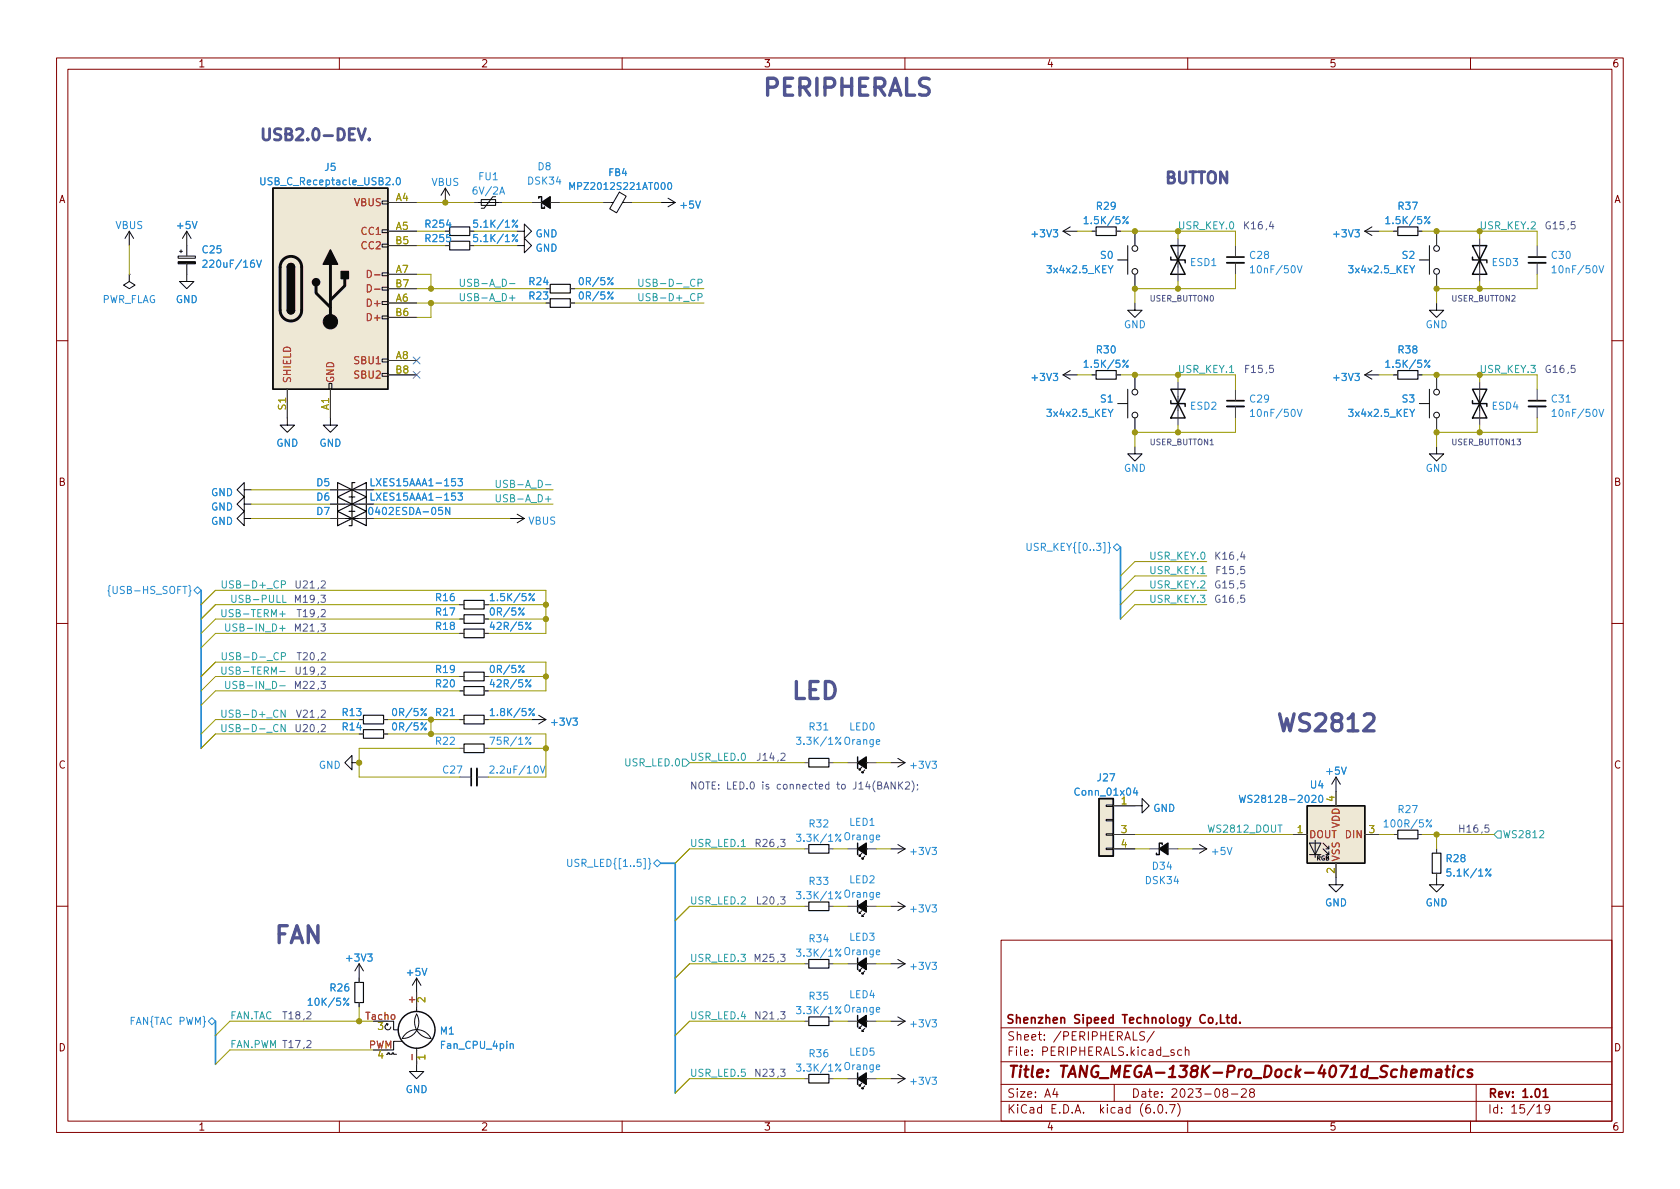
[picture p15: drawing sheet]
<svg xmlns="http://www.w3.org/2000/svg" width="297mm" height="210mm" viewBox="0 0 297 210" stroke-linecap="round" stroke-linejoin="round" font-family="sans-serif">
<defs><g id="words">
<g font-size="4.2" fill="#515593">
<text x="134.6" y="17">PERIPHERALS</text>
<text x="139.7" y="123.7">LED</text>
<text x="225.4" y="129.4">WS2812</text>
<text x="48.3" y="166.8">FAN</text>
</g>
<g font-size="2.8" fill="#515593">
<text x="45.7" y="24.8">USB2.0-DEV.</text>
<text x="205.7" y="32.5">BUTTON</text>
</g>
<text font-size="2.8" fill="#840000" x="178" y="190.6">Title: TANG_MEGA-138K-Pro_Dock-4071d_Schematics</text>
<g font-size="2.1" fill="#840000">
<text x="177.8" y="181">Shenzhen Sipeed Technology Co,Ltd.</text>
<text x="178" y="184">Sheet: /PERIPHERALS/</text>
<text x="178" y="186.7">File: PERIPHERALS.kicad_sch</text>
<text x="178" y="196.9">KiCad E.D.A. kicad (6.0.7)</text>
<text x="178" y="194.1">Size: A4</text>
<text x="200" y="194.1">Date: 2023-08-28</text>
<text x="263" y="194.1">Rev: 1.01</text>
<text x="263" y="196.9">Id: 15/19</text>
</g>
<g font-size="1.8" fill="#840000">
<text x="35" y="11.9">1</text>
<text x="85" y="11.9">2</text>
<text x="135" y="11.9">3</text>
<text x="185" y="11.9">4</text>
<text x="235" y="11.9">5</text>
<text x="285" y="11.9">6</text>
<text x="10.3" y="35.9">A</text>
<text x="285.3" y="35.9">A</text>
<text x="10.3" y="85.9">B</text>
<text x="285.3" y="85.9">B</text>
<text x="10.3" y="135.9">C</text>
<text x="285.3" y="135.9">C</text>
<text x="10.3" y="185.9">D</text>
<text x="285.3" y="185.9">D</text>
<text x="35" y="199.9">1</text>
<text x="85" y="199.9">2</text>
<text x="135" y="199.9">3</text>
<text x="185" y="199.9">4</text>
<text x="235" y="199.9">5</text>
<text x="285" y="199.9">6</text>
</g>
<g font-size="1.8" fill="#268bd2">
<text x="46.7" y="32.7">USB_C_Receptacle_USB2.0</text>
<text x="57.4" y="30.2">J5</text>
<text x="76.3" y="32.9">VBUS</text>
<text x="83.9" y="34.4">6V/2A</text>
<text x="84.7" y="31.9">FU1</text>
<text x="93.4" y="32.6">DSK34</text>
<text x="95.1" y="30.1">D8</text>
<text x="20.4" y="40.5">VBUS</text>
<text x="31.4" y="40.5">+5V</text>
<text x="84.2" y="40.3">5.1K/1%</text>
<text x="94.7" y="42">GND</text>
<text x="120.4" y="36.9">+5V</text>
<text x="182.6" y="42">+3V3</text>
<text x="192.2" y="39.6">1.5K/5%</text>
<text x="194" y="37.1">R29</text>
<text x="236" y="42">+3V3</text>
<text x="245.5" y="39.6">1.5K/5%</text>
<text x="247.3" y="37.1">R37</text>
<text x="35.9" y="44.8">C25</text>
<text x="36.6" y="47.3">220uF/16V</text>
<text x="84.2" y="42.8">5.1K/1%</text>
<text x="94.7" y="44.5">GND</text>
<text x="194.6" y="45.8">S0</text>
<text x="210.5" y="47">ESD1</text>
<text x="221.1" y="45.8">C28</text>
<text x="247.9" y="45.8">S2</text>
<text x="263.8" y="47">ESD3</text>
<text x="274.4" y="45.8">C30</text>
<text x="17.9" y="53.6">PWR_FLAG</text>
<text x="31.1" y="53.6">GND</text>
<text x="93.6" y="50.4">R24</text>
<text x="102.8" y="50.4">0R/5%</text>
<text x="102.8" y="53">0R/5%</text>
<text x="185.4" y="48.3">3x4x2.5_KEY</text>
<text x="221.7" y="48.3">10nF/50V</text>
<text x="238.7" y="48.3">3x4x2.5_KEY</text>
<text x="275" y="48.3">10nF/50V</text>
<text x="198.7" y="58">GND</text>
<text x="252" y="58">GND</text>
<text x="192.2" y="65">1.5K/5%</text>
<text x="194" y="62.5">R30</text>
<text x="245.5" y="65">1.5K/5%</text>
<text x="247.3" y="62.5">R38</text>
<text x="182.6" y="67.4">+3V3</text>
<text x="194.6" y="71.2">S1</text>
<text x="221.1" y="71.2">C29</text>
<text x="236" y="67.4">+3V3</text>
<text x="247.9" y="71.2">S3</text>
<text x="274.4" y="71.2">C31</text>
<text x="185.4" y="73.7">3x4x2.5_KEY</text>
<text x="210.5" y="72.4">ESD2</text>
<text x="221.7" y="73.7">10nF/50V</text>
<text x="238.7" y="73.7">3x4x2.5_KEY</text>
<text x="263.8" y="72.4">ESD4</text>
<text x="275" y="73.7">10nF/50V</text>
<text x="48.8" y="79">GND</text>
<text x="56.5" y="79">GND</text>
<text x="198.7" y="83.4">GND</text>
<text x="252" y="83.4">GND</text>
<text x="37.3" y="87.7">GND</text>
<text x="56" y="86">D5</text>
<text x="56" y="88.5">D6</text>
<text x="66.2" y="86">LXES15AAA1-153</text>
<text x="66.2" y="88.5">LXES15AAA1-153</text>
<text x="37.3" y="92.8">GND</text>
<text x="37.3" y="90.3">GND</text>
<text x="56" y="91.1">D7</text>
<text x="66" y="91.1">0402ESDA-05N</text>
<text x="93.4" y="92.8">VBUS</text>
<text x="182.8" y="97.4">USR_KEY{[0..3]}</text>
<text x="20.2" y="105">{USB-HS_SOFT}</text>
<text x="77.1" y="106.3">R16</text>
<text x="87.2" y="106.3">1.5K/5%</text>
<text x="77.1" y="111.4">R18</text>
<text x="77.1" y="108.8">R17</text>
<text x="87" y="108.8">0R/5%</text>
<text x="87.1" y="111.4">42R/5%</text>
<text x="77.1" y="119">R19</text>
<text x="87" y="119">0R/5%</text>
<text x="77.1" y="121.5">R20</text>
<text x="87.1" y="121.5">42R/5%</text>
<text x="60.6" y="129.2">R14</text>
<text x="69.7" y="129.2">0R/5%</text>
<text x="69.7" y="126.6">0R/5%</text>
<text x="77.1" y="126.6">R21</text>
<text x="77.1" y="131.7">R22</text>
<text x="87.1" y="131.7">75R/1%</text>
<text x="87.2" y="126.6">1.8K/5%</text>
<text x="97.7" y="128.3">+3V3</text>
<text x="141.4" y="131.7">3.3K/1%</text>
<text x="143.2" y="129.2">R31</text>
<text x="149.4" y="131.7">Orange</text>
<text x="150.2" y="129.2">LED0</text>
<text x="56.3" y="135.9">GND</text>
<text x="78.4" y="136.8">C27</text>
<text x="87.3" y="136.8">2.2uF/10V</text>
<text x="161.2" y="135.9">+3V3</text>
<text x="234.6" y="137">+5V</text>
<text x="190.4" y="140.7">Conn_01x04</text>
<text x="194.1" y="138.2">J27</text>
<text x="203.9" y="143.6">GND</text>
<text x="220.2" y="142">WS2812B-2020</text>
<text x="231.7" y="139.4">U4</text>
<text x="247.3" y="143.8">R27</text>
<text x="141.4" y="148.8">3.3K/1%</text>
<text x="143.2" y="146.3">R32</text>
<text x="149.4" y="148.6">Orange</text>
<text x="150.2" y="146">LED1</text>
<text x="245.3" y="146.3">100R/5%</text>
<text x="101.6" y="153.3">USR_LED{[1..5]}</text>
<text x="161.2" y="151.2">+3V3</text>
<text x="203.9" y="153.8">D34</text>
<text x="214.4" y="151.2">+5V</text>
<text x="255.8" y="152.4">R28</text>
<text x="256.3" y="155">5.1K/1%</text>
<text x="141.4" y="159">3.3K/1%</text>
<text x="143.2" y="156.5">R33</text>
<text x="149.4" y="158.7">Orange</text>
<text x="150.2" y="156.2">LED2</text>
<text x="161.2" y="161.3">+3V3</text>
<text x="202.6" y="156.3">DSK34</text>
<text x="234.3" y="160.3">GND</text>
<text x="252" y="160.3">GND</text>
<text x="143.2" y="166.6">R34</text>
<text x="150.2" y="166.3">LED3</text>
<text x="61.4" y="170">+3V3</text>
<text x="72.1" y="172.6">+5V</text>
<text x="141.4" y="169.2">3.3K/1%</text>
<text x="149.4" y="168.9">Orange</text>
<text x="161.2" y="171.5">+3V3</text>
<text x="54.9" y="177.8">10K/5%</text>
<text x="58.5" y="175.3">R26</text>
<text x="141.4" y="179.3">3.3K/1%</text>
<text x="143.2" y="176.8">R35</text>
<text x="149.4" y="179">Orange</text>
<text x="150.2" y="176.5">LED4</text>
<text x="23.2" y="181.2">FAN{TAC PWM}</text>
<text x="77.9" y="182.9">M1</text>
<text x="78.2" y="185.5">Fan_CPU_4pin</text>
<text x="161.2" y="181.7">+3V3</text>
<text x="141.4" y="189.5">3.3K/1%</text>
<text x="143.2" y="186.9">R36</text>
<text x="149.4" y="189.2">Orange</text>
<text x="150.2" y="186.7">LED5</text>
<text x="161.2" y="191.8">+3V3</text>
<text x="71.7" y="193.3">GND</text>
</g>
<g font-size="1.8" fill="#b58900">
<text x="70" y="35.6">A4</text>
<text x="70" y="40.6">A5</text>
<text x="70" y="43.2">B5</text>
<text x="70" y="53.3">A6</text>
<text x="70" y="48.3">A7</text>
<text x="70" y="50.8">B7</text>
<text x="70" y="55.9">B6</text>
<text x="70" y="63.5">A8</text>
<text x="70" y="66">B8</text>
<text x="50.5" y="72.4" transform="rotate(-90 50.5 72.4)">S1</text>
<text x="58.2" y="72.5" transform="rotate(-90 58.2 72.5)">A1</text>
<text x="198.3" y="142.2">1</text>
<text x="236" y="141.7" transform="rotate(-90 236 141.7)">4</text>
<text x="198.3" y="147.3">3</text>
<text x="198.3" y="149.9">4</text>
<text x="229.4" y="147.3">1</text>
<text x="242.1" y="147.3">3</text>
<text x="236" y="154.4" transform="rotate(-90 236 154.4)">2</text>
<text x="75.2" y="177.3" transform="rotate(-90 75.2 177.3)">2</text>
<text x="66.8" y="182.1">3</text>
<text x="66.8" y="187.2">4</text>
<text x="75.2" y="187.4" transform="rotate(-90 75.2 187.4)">1</text>
</g>
<g font-size="1.8" fill="#cb4b16">
<text x="62.7" y="36.4">VBUS</text>
<text x="64" y="41.5">CC1</text>
<text x="64" y="44.1">CC2</text>
<text x="65.7" y="49.1">D-</text>
<text x="65.7" y="51.7">D-</text>
<text x="65.3" y="54.2">D+</text>
<text x="65.3" y="56.8">D+</text>
<text x="62.8" y="64.4">SBU1</text>
<text x="51.4" y="67.8" transform="rotate(-90 51.4 67.8)">SHIELD</text>
<text x="59.1" y="67.8" transform="rotate(-90 59.1 67.8)">GND</text>
<text x="62.8" y="66.9">SBU2</text>
<text x="231.4" y="148.2">DOUT</text>
<text x="236.9" y="146.5" transform="rotate(-90 236.9 146.5)">VDD</text>
<text x="238" y="148.2">DIN</text>
<text x="236.9" y="152.4" transform="rotate(-90 236.9 152.4)">VSS</text>
<text x="73.4" y="177.3" transform="rotate(-90 73.4 177.3)">+</text>
<text x="64.7" y="180.3">Tacho</text>
<text x="65.1" y="185.4">PWM</text>
<text x="73.4" y="187.2" transform="rotate(-90 73.4 187.2)">-</text>
</g>
<g font-size="1.8" fill="#493f36">
<text x="75.4" y="40.3">R254</text>
<text x="75.4" y="42.8">R255</text>
<text x="93.6" y="53">R23</text>
<text x="60.6" y="126.6">R13</text>
</g>
<g font-size="1.8" fill="#2aa198">
<text x="208.6" y="40.5">USR_KEY.0</text>
<text x="262" y="40.5">USR_KEY.2</text>
<text x="82.5" y="53.2">USB-A_D+</text>
<text x="83" y="50.7">USB-A_D-</text>
<text x="114.4" y="53.2">USB-D+_CP</text>
<text x="114.8" y="50.7">USB-D-_CP</text>
<text x="208.6" y="65.9">USR_KEY.1</text>
<text x="262" y="65.9">USR_KEY.3</text>
<text x="88.9" y="88.8">USB-A_D+</text>
<text x="89.3" y="86.3">USB-A_D-</text>
<text x="203.5" y="101.5">USR_KEY.1</text>
<text x="203.5" y="99">USR_KEY.0</text>
<text x="40.7" y="104">USB-D+_CP</text>
<text x="41.9" y="106.6">USB-PULL</text>
<text x="203.5" y="106.6">USR_KEY.3</text>
<text x="203.5" y="104">USR_KEY.2</text>
<text x="40.4" y="109.1">USB-TERM+</text>
<text x="41.4" y="111.7">USB-IN_D+</text>
<text x="40.9" y="119.3">USB-TERM-</text>
<text x="41.2" y="116.7">USB-D-_CP</text>
<text x="41.9" y="121.8">USB-IN_D-</text>
<text x="40.6" y="126.9">USB-D+_CN</text>
<text x="41.1" y="129.4">USB-D-_CN</text>
<text x="110.7" y="135.5">USR_LED.0</text>
<text x="121.9" y="134.5">USR_LED.0</text>
<text x="121.9" y="149.8">USR_LED.1</text>
<text x="213.4" y="147.2">WS2812_DOUT</text>
<text x="265.6" y="148.2">WS2812</text>
<text x="121.9" y="159.9">USR_LED.2</text>
<text x="121.9" y="170.1">USR_LED.3</text>
<text x="40.6" y="180.2">FAN.TAC</text>
<text x="40.6" y="185.3">FAN.PWM</text>
<text x="121.9" y="180.2">USR_LED.4</text>
<text x="121.9" y="190.4">USR_LED.5</text>
</g>
<g font-size="1.8" fill="#515593">
<text x="220.3" y="40.5">K16,4</text>
<text x="273.5" y="40.5">G15,5</text>
<text x="220.5" y="65.9">F15,5</text>
<text x="273.5" y="65.9">G16,5</text>
<text x="215.2" y="99">K16,4</text>
<text x="215.4" y="101.5">F15,5</text>
<text x="52.4" y="106.6">M19,3</text>
<text x="52.6" y="104">U21,2</text>
<text x="215.1" y="104">G15,5</text>
<text x="215.1" y="106.6">G16,5</text>
<text x="52.4" y="111.7">M21,3</text>
<text x="52.8" y="109.1">T19,2</text>
<text x="52.6" y="119.3">U19,2</text>
<text x="52.8" y="116.7">T20,2</text>
<text x="52.4" y="121.8">M22,3</text>
<text x="52.6" y="129.4">U20,2</text>
<text x="52.7" y="126.9">V21,2</text>
<text x="134.2" y="134.5">J14,2</text>
<text x="121.9" y="139.6">NOTE: LED.0 is connected to J14(BANK2);</text>
<text x="133.9" y="149.8">R26,3</text>
<text x="258.4" y="147.2">H16,5</text>
<text x="134.1" y="159.9">L20,3</text>
<text x="133.7" y="170.1">M25,3</text>
<text x="50.3" y="180.2">T18,2</text>
<text x="50.3" y="185.3">T17,2</text>
<text x="133.9" y="180.2">N21,3</text>
<text x="133.9" y="190.4">N23,3</text>
</g>
<g font-size="1.7" fill="#268bd2">
<text x="101.3" y="33.6">MPZ2012S221AT000</text>
<text x="107.7" y="31.1">FB4</text>
</g>
<g font-size="1.4" fill="#515593">
<text x="203.2" y="53.3">USER_BUTTON0</text>
<text x="256.5" y="53.3">USER_BUTTON2</text>
<text x="203.2" y="78.7">USER_BUTTON1</text>
<text x="256.5" y="78.7">USER_BUTTON13</text>
</g>
<text font-size="1.1" fill="#0a0a0a" x="232.8" y="152.1">RGB</text>
</g></defs>
<g fill="none" stroke="#840000" stroke-width=".18">
<path d="M10 10.2h277v190.1h-277zM12 12.2h273v186.1h-273zM60 10.2v2M110 10.2v2M160 10.2v2M210 10.2v2M260 10.2v2M10 60.2h2M285 60.2h2M10 110.2h2M285 110.2h2M10 160.2h2"/>
<path d="M177 166.3h108v32h-108zM285 160.2h2M60 198.3v2M110 198.3v2M160 198.3v2M177 194.8h108M177 191.8h108M177 187.8h108M177 181.8h108M186.5 192.5l-.4 1h1M186.9 193v1M197 191.8v3"/>
<path d="M202.4 182.5l-.6-.1-.3 .3 .1 .4 .7 .3v.4l-.2 .1h-.6M204.1 196.7v.1M204.1 182.4l-1.3 1.9M204.9 195.4l.2-.1a.81 .81 0 0 1 .6 .7 .81 .81 0 0 1-.3 .8h-.2a.81 .81 0 0 1-.6-.6 .81 .81 0 0 1 .3-.8zM206.2 196.7v.1M206.8 195.3h1l-.7 1.5M207.6 185.7l-.4-.1-.2 .2 .1 .3 .5 .1v.4h-.6M208.2 195.1a1.72 1.72 0 0 1 0 2.3M208.9 185.7l-.4-.1-.3 .3v.4l.2 .3h.5M209.6 185.8l.2-.2 .3 .1 .1 .9M209.6 185.1v1.5M210 198.3v2"/>
<path d="M216.5 193.2l-.3-.3 .1-.2 .2-.2 .4 .1 .2 .2-.1 .2-.6 .2-.2 .3 .1 .4 .2 .1h.4l.2-.3v-.2l-.3-.3M217.7 193.5h1.2M219.5 192.7l.6-.2 .2 .2 .1 .3-1 1h1M221.2 193.2l-.3-.3 .1-.2 .2-.2 .4 .1 .2 .2-.1 .2-.6 .2-.2 .3 .1 .4 .2 .1h.3l.3-.3-.1-.4-.2-.1M260 198.3v2M261 191.8v6.5M271.7 195.8l.5-.5v1.5M271.7 196.8h.9M274 196l-.3 .3-.4-.1-.2-.2 .2-.6 .4-.1 .2 .2a.99 .99 0 0 1-.3 1.3h-.3"/>
</g>
<path d="M215.8 179.4v1.5h.7M216.8 179.9h.6M217 179.4v1.3l.4 .2M218.5 179.4v1.5M218.5 180l-.4-.1-.3 .3v.4l.1 .3h.6M219.2 180.8v.1M272.8 193l.5-.5v1.5M272.8 194h.9" fill="none" stroke="#840000" stroke-width=".3"/>
<path d="M251.4 189.3a.49 .49 0 0 1 .8 .1l-.1 1.1M252.2 189.4a.5 .5 0 0 1 .8-.2l-.1 1.3M254 189.2l.2-.1 .6 .1-.1 1.3M254.9 189.6l-.7 .1a.4 .4 0 0 0-.4 .3 .4 .4 0 0 0 .3 .5l.7-.1M255.6 189.1h.7M256 188.5l-.3 1.7 .1 .2 .4 .1M257 189.1l-.2 1.4M257.1 188.5l-.1 .1 .1 .1 .1-.1-.1-.1v.2M258.8 189.2a.66 .66 0 0 0-1 .3l-.1 .6 .2 .3 .2 .1 .6-.1M260.3 189.2a.49 .49 0 0 0-.8 .3l.3 .3 .5 .1v.2l-.1 .3-.2 .1-.6-.1" fill="none" stroke="#840000" stroke-width=".4"/>
<g fill="none" stroke="#0a0a0a" stroke-width=".18">
<path d="M67.6 35.6h1v.5h-1zM78.7 33.3l-.7 1.2M78.7 33.3v2.5M78.7 33.3l.8 1.2M83.8 35.8h5.1M85.1 35.3h2.5v1h-2.5zM87.6 34.8h-.5l-1.5 2h-.5M95.8 35.8h1.5M107.9 35.8h.5M109.5 34l1.2 .7-1.7 2.9-1.2-.7zM110.1 35.8h.4M116.8 35.8h2.6"/>
<path d="M118.1 35l1.3 .8M119.4 35.8l-1.3 .8M22.9 48.5v1.3l1 .6-1 .6-1.1-.6 1.1-.6M22.9 40.9l-.8 1.3M22.9 40.9v2.5M22.9 40.9l.7 1.3M31.5 45.3h3v.4h-3zM31.7 44.4h.6M32 44.2v.5M33 48.5v1.3h-1.3l1.3 1.2 1.3-1.2h-1.3M33 40.9l-.7 1.3M33 40.9v2.5"/>
<path d="M33 40.9l.8 1.3M67.6 55.9h1v.5h-1zM67.6 53.3h1v.5h-1zM67.6 50.8h1v.5h-1zM67.6 48.3h1v.5h-1zM67.6 43.2h1v.5h-1zM67.6 40.6h1v.5h-1zM91.4 43.4h1.3v-1.2l1.3 1.2-1.3 1.3v-1.3M91.4 40.9h1.3v-1.3l1.3 1.3-1.3 1.3v-1.3M188 40.9l1.2 .8M188 40.9h2.5M189.2 40.1l-1.2 .8"/>
<path d="M197.6 46h1.8M199.4 43.4v5.1M200.7 53.6v1.3h1.2l-1.2 1.2-1.3-1.2h1.3M208.3 44.7v2.5M241.3 40.9h2.5M241.3 40.9l1.3 .8M242.6 40.1l-1.3 .8M251 46h1.7M252.7 43.4v5.1M254 53.6v1.3h1.3l-1.3 1.2-1.3-1.2h1.3M261.6 44.7v2.5M50.8 73.9v1.3h1.3l-1.3 1.2-1.3-1.2h1.3"/>
<path d="M58.2 67.8h.5v1h-.5zM58.4 73.9v1.3h1.3l-1.3 1.2-1.3-1.2h1.3M67.6 66h1v.5h-1zM67.6 63.5h1v.5h-1zM188 66.3h2.5M188 66.3l1.2 .8M189.2 65.5l-1.2 .8M197.6 71.4h1.8M199.4 68.8v5.1M200.7 79v1.3h1.2l-1.2 1.2-1.3-1.2h1.3M208.3 70.1v2.5M241.3 66.3l1.3 .8"/>
<path d="M241.3 66.3h2.5M242.6 65.5l-1.3 .8M251 71.4h1.7M252.7 68.8v5.1M254 79v1.3h1.3l-1.3 1.2-1.3-1.2h1.3M261.6 70.1v2.5M43.2 86.6v1.3l-1.3-1.3 1.3-1.3v1.3h1.2M43.2 91.7v1.3l-1.3-1.3 1.3-1.3v1.3h1.2M43.2 89.1v1.3l-1.3-1.3 1.3-1.2v1.2h1.2M61 91.7h2.5M61 86.6h2.5M61 89.1h2.5"/>
<path d="M90.2 91.7h2.5M91.4 90.9l1.3 .8M92.7 91.7l-1.3 .8M62.2 134.9v1.2l-1.2-1.2 1.2-1.3v1.3h1.3M94 127.2h2.5M95.2 126.5l1.3 .7M96.5 127.2l-1.3 .8M151.6 134.9h1.8M152.4 135.6l-.5 .5h.2h-.2v-.2M152.9 136.1l-.5 .5h.3h-.3v-.2M157.5 134.9h2.5M158.7 134.1l1.3 .8"/>
<path d="M160 134.9l-1.3 .7M236.2 137.4l.8 1.3M236.2 137.4v2.5M236.2 137.4l-.7 1.3M151.6 150.1h1.8M152.4 150.9l-.5 .5h.2h-.2v-.3M152.9 151.4l-.5 .5h.3h-.3v-.3M157.5 150.1h2.5M158.7 159.5l1.3 .8M158.7 149.3l1.3 .8M160 150.1l-1.3 .8M195.6 150h1.2v.2h-1.2z"/>
<path d="M195.6 147.4h1.2v.3h-1.2zM195.6 144.9h1.2v.3h-1.2zM195.6 142.4h1.2v.2h-1.2zM200.7 142.5h1.2v1.3l1.3-1.3-1.3-1.3v1.3M205 150.1h1.5M210.8 150.1h2.6M212.1 149.3l1.3 .8M213.4 150.1l-1.3 .8M231.5 149.1h2.1l-1.1 2zM231.5 151.1h2.1M232.5 148.6v3M233.9 150.1l1 1v-.5"/>
<path d="M233.9 149.1l1 1v-.5M234.4 150.1h.5M236.2 155.2v1.3h-1.3l1.3 1.2 1.3-1.2h-1.3M254 155.2v1.3h-1.3l1.3 1.2 1.3-1.2h-1.3M63.5 170.4l-.8 1.3M63.5 170.4v2.6M63.5 170.4l.8 1.3M73.7 173v2.5M73.7 178v.9M73.7 173l-.8 1.2M73.7 173l.7 1.2M73.7 179.3a2.87 2.87 0 0 1-2.6 4.3 2.84 2.84 0 0 1 2.6-1.5 2.84 2.84 0 0 1 2.5 1.5 2.92 2.92 0 0 1-2.5-4.3z"/>
<path d="M151.6 160.3h1.8M151.6 170.4h1.8M152.4 161l-.5 .5h.2h-.2v-.2M152.4 171.2l-.5 .5h.2h-.2v-.3M152.9 161.5l-.5 .5h.3h-.3v-.2M152.9 171.7l-.5 .5h.3h-.3v-.2M157.5 160.3h2.5M157.5 170.4h2.5M158.7 179.8l1.3 .8M158.7 169.7l1.3 .7M160 160.3l-1.3 .7M160 170.4l-1.3 .8"/>
<path d="M68.1 181.6l.1 .4 .4 .1 .3-.1 .2-.4M68.3 186.4h.3v-.2h.2v.2h.5v-.2h.3v.2h.5M68.3 181l.3 .1M68.6 181.1l-.4 .1-.1 .4M68.6 181.1l-.1 .3M69.6 180.6v1.5h.8M71.1 184.1h-1.5v1.6h-1M73.7 187.7v1.8h-1.3l1.3 1.2 1.2-1.2h-1.2M73.7 185.4v.4M151.6 180.6h1.8M151.6 190.7h1.8M152.4 181.4l-.5 .5h.2h-.2v-.3"/>
<path d="M152.4 191.5l-.5 .5h.2h-.2v-.2M152.9 181.9l-.5 .5h.3h-.3v-.3M152.9 192l-.5 .5h.3h-.3v-.2M157.5 180.6h2.5M157.5 190.7h2.5M158.7 190l1.3 .7M160 180.6l-1.3 .8M160 190.7l-1.3 .8"/>
<circle cx="200.7" cy="43.9" r=".51"/>
<circle cx="200.7" cy="48" r=".51"/>
<circle cx="254" cy="43.9" r=".51"/>
<circle cx="254" cy="48" r=".51"/>
<circle cx="200.7" cy="69.3" r=".51"/>
<circle cx="200.7" cy="73.4" r=".51"/>
<circle cx="254" cy="69.3" r=".51"/>
<circle cx="254" cy="73.4" r=".51"/>
</g>
<g fill="none" stroke="#493f36" stroke-width=".18">
<path d="M68.6 35.8h5.1M83.8 35.8h.7M88.3 35.8h.6M94 35.8h1.8M97.3 35.8h1.8M106.7 35.8h1.2M110.5 35.8h1.3M22.9 48.5h.1M33 43.4v1.9M33 46.7v1.8M68.6 43.4h5.1M68.6 40.9h5.1"/>
<path d="M68.6 51h5.1M68.6 53.6h5.1M68.6 48.5h5.1M68.6 56.1h5.1M83.1 43.4h.7M83.1 40.9h.7M96.5 51h.8M100.8 51h.8M100.8 53.6h.8M193 40.9h.8M197.4 40.9h.7M200.7 40.9v2.5"/>
<path d="M200.7 48.5v2.5M208.3 42.2v2.5M208.3 47.2v2.6M218.4 43.4v2.1M218.4 46.5v2M246.4 40.9h.7M250.7 40.9h.8M254 40.9v2.5M254 48.5v2.5M261.6 42.2v2.5M261.6 47.2v2.6M271.8 43.4v2.1"/>
<path d="M271.8 46.5v2M50.8 68.8v5.1M58.4 68.8v5.1M68.6 66.3h5.1M68.6 63.7h5.1M193 66.3h.8M197.4 66.3h.7M200.7 66.3v2.5M200.7 73.9v2.5M208.3 67.6v2.5M208.3 72.6v2.6M218.4 68.8v2.1"/>
<path d="M218.4 71.9v2M246.4 66.3h.7M250.7 66.3h.8M254 66.3v2.5M254 73.9v2.5M261.6 67.6v2.5M261.6 72.6v2.6M271.8 68.8v2.1M271.8 71.9v2M58.4 91.7h2.6M58.4 86.6h2.6M58.4 89.1h2.6"/>
<path d="M63.5 91.7h2.5M63.5 86.6h2.5M63.5 89.1h2.5M81.3 112h.7M81.3 109.5h.7M81.3 106.9h.7M81.3 119.6h.7M85.6 112h.8M85.6 109.5h.8M85.6 106.9h.8M85.6 119.6h.8M63.5 129.8h.8"/>
<path d="M67.8 127.2h.8M67.8 129.8h.8M81.3 127.2h.7M81.3 122.2h.7M81.3 132.3h.7M81.3 137.4h2M84.3 137.4h2.1M85.6 127.2h.8M85.6 122.2h.8M85.6 132.3h.8M142.2 134.9h.8M146.6 134.9h.7"/>
<path d="M149.9 134.9h1.7M153.2 134.9h1.7M236.2 139.9v2.6M142.2 150.1h.8M146.6 150.1h.7M149.9 150.1h1.7M153.2 150.1h1.7M196.8 150.1h3.9M196.8 147.6h3.9M196.8 142.5h3.9M203.2 150.1h1.8M206.5 150.1h1.8"/>
<path d="M228.6 147.6h2.5M236.2 152.6v2.6M241.3 147.6h2.5M246.4 147.6h.7M250.7 147.6h.8M254 150.1v.8M254 154.4v.8M63.5 173v.7M63.5 177.3v.7M73.7 175.5v2.5M142.2 160.3h.8M142.2 170.4h.8"/>
<path d="M146.6 160.3h.7M146.6 170.4h.7M149.9 160.3h1.7M149.9 170.4h1.7M153.2 160.3h1.7M153.2 170.4h1.7M73.7 185.7v2.5M142.2 180.6h.8M142.2 190.7h.8M146.6 180.6h.7M146.6 190.7h.7M149.9 180.6h1.7"/>
<path d="M149.9 190.7h1.7M153.2 180.6h1.7M153.2 190.7h1.7"/>
</g>
<g fill="none" stroke="#0a0a0a" stroke-width=".2">
<path d="M79.5 42.7h3.6v1.5h-3.6zM79.5 40.1h3.6v1.6h-3.6zM97.3 50.3h3.5v1.5h-3.5zM97.3 52.8h3.5v1.6h-3.5zM193.8 40.1h3.6v1.6h-3.6zM247.1 40.1h3.6v1.6h-3.6zM193.8 65.5h3.6v1.6h-3.6zM247.1 65.5h3.6v1.6h-3.6zM59.7 90.4l2.5 1.3-2.5 1.3zM59.7 85.3l2.5 1.3-2.5 1.3zM59.7 87.9l2.5 1.2-2.5 1.3zM62.2 91.7l2.6-1.3v2.6z"/>
<path d="M62.2 86.6l2.6-1.3v2.6zM62.2 89.1l2.6-1.2v2.5zM62.7 90.4h-.5v2.6h-.5M62.7 85.3h-.5v2.6h-.5M62.7 87.9h-.5v2.5h-.5M82 111.2h3.6v1.6h-3.6zM82 108.7h3.6v1.5h-3.6zM82 106.2h3.6v1.5h-3.6zM82 118.9h3.6v1.5h-3.6zM64.3 129h3.5v1.6h-3.5zM64.3 126.5h3.5v1.5h-3.5zM82 126.5h3.6v1.5h-3.6z"/>
<path d="M82 121.4h3.6v1.5h-3.6zM82 131.6h3.6v1.5h-3.6zM143 134.1h3.6v1.5h-3.6zM143 149.3h3.6v1.6h-3.6zM143 159.5h3.6v1.5h-3.6zM247.1 146.8h3.6v1.5h-3.6zM253.2 150.9h1.6v3.5h-1.6zM62.7 173.7h1.6v3.6h-1.6zM143 169.7h3.6v1.5h-3.6zM143 179.8h3.6v1.6h-3.6zM143 190h3.6v1.5h-3.6z"/>
</g>
<g fill="none" stroke="#268bd2" stroke-width=".18">
<path d="M46.1 31.4v1l.3 .3h.2l.2-.3v-1M70.2 31.5l.2-.1a.68 .68 0 0 1 .4 .6 .68 .68 0 0 1-.4 .7l-.2-.1-.1-.4zM91.5 38.9l-.9 1.3M100.8 33.5v-1.2l.4 .9 .4-.9v1.2M118.2 32.4l.1-.1a.65 .65 0 0 1 .5 .6 .65 .65 0 0 1-.5 .6l-.2-.5zM191.7 38.7l.3-.4v1.3M191.7 39.6h.7M199.5 38.3l-1 1.3M245 38.7l.4-.4v1.3M245 39.6h.7M252.8 38.3l-.9 1.3M35.9 46.1l.5-.1 .2 .4-.8 .9h.8"/>
<path d="M45.4 46l.4 1.3 .4-1.3M91.5 41.5l-.9 1.2M195.9 47l.5 .6 .4-.6M221.1 47.3l.3-.3v1.3M221.1 48.3h.7M229.4 47l.4 1.3 .4-1.3M249.3 47l.4 .6 .4-.6M274.4 47.3l.4-.3v1.3M274.4 48.3h.8M282.7 47l.4 1.3 .5-1.3M191.7 64.1l.3-.4v1.3M191.7 65h.7"/>
<path d="M195.9 72.4l.5 .6 .4-.6M199.5 63.7l-1 1.3M221.1 72.7l.3-.3v1.3M221.1 73.7h.7M229.4 72.4l.4 1.3 .4-1.3M245 64.1l.4-.4v1.3M245 65h.7M249.3 72.4l.4 .6 .4-.6M252.8 63.7l-.9 1.3M274.4 72.7l.4-.3v1.3M274.4 73.7h.8M282.7 72.4l.4 1.3 .5-1.3"/>
<path d="M65.3 89.8l.2-.1a.68 .68 0 0 1 .4 .7 .68 .68 0 0 1-.4 .6l-.2-.1-.1-.4zM65.6 84.6v1.3h.6M65.6 87.2v1.3h.6M79.5 89.7v1.3l-.7-1.3v1.3M81 84.6h.8l-.5 .5 .4 .1v.6l-.2 .1-.5-.1M81 87.2h.8l-.5 .5 .4 .1v.5l-.2 .2-.5-.2M181.6 96.1v1l.2 .2h.4l.1-.2v-1M196.8 96.8l.7-.7 .6 .7-.6 .6zM19.5 103.5l-.2 .2v.6l-.2 .2 .2 .2v.6l.2 .1M34.3 104.4l.6-.6 .7 .6-.7 .6zM86.7 105.3l.3-.3v1.2M86.7 106.2h.7"/>
<path d="M94.5 105l-1 1.2M86.6 135.6l.5-.2 .3 .4-.8 .9h.8M86.7 125.6l.3-.3v1.3M86.7 126.6h.7M94.5 125.3l-1 1.3M95.5 135.4l.4 1.3 .5-1.3M140.8 130.4h.8l-.4 .4 .3 .2v.5l-.1 .1-.6-.1M148.7 130.4l-1 1.2M200.7 139.3l-.3 .9h.8M201 139.8v.8M100.4 152v1l.2 .2h.4l.1-.2v-1M115.6 152.6l.6-.6 .6 .6-.6 .7z"/>
<path d="M140.8 147.5h.8l-.4 .5 .3 .1v.6l-.1 .1-.6-.1M140.8 157.7h.8l-.4 .5 .3 .1v.5l-.1 .1-.6-.1M148.7 147.5l-1 1.3M148.7 157.7l-1 1.2M219.1 140.6l.3 1.3 .3-.9 .2 .9 .3-1.3M233.3 140.8l.2-.2a.68 .68 0 0 1 .4 .7 .68 .68 0 0 1-.4 .6l-.2-.1-.1-.4zM244.7 145.3l.4-.3v1.2M244.7 146.2h.7M253.1 145l-.9 1.2M263.6 153.7l-.9 1.2M54.5 176.9l.3-.4v1.3M54.5 177.8h.7"/>
<path d="M140.8 167.8h.8l-.4 .5 .3 .1v.6l-.1 .1-.6-.1M140.8 178h.8l-.4 .5 .3 .1v.5l-.1 .2-.6-.2M148.7 167.8l-1 1.3M148.7 178l-1 1.3M36.8 180.6l.7-.6 .6 .6-.6 .6zM140.8 188.2h.8l-.4 .4 .3 .2v.5l-.1 .1-.6-.1M148.7 188.2l-1 1.2"/>
<circle cx="199.3" cy="39.4" r=".18"/>
<circle cx="252.6" cy="39.4" r=".18"/>
<circle cx="91.3" cy="40" r=".18"/>
<circle cx="91.3" cy="42.6" r=".18"/>
<circle cx="199.3" cy="64.8" r=".18"/>
<circle cx="252.6" cy="64.8" r=".18"/>
<circle cx="94.3" cy="106.1" r=".18"/>
<circle cx="94.3" cy="126.4" r=".18"/>
<circle cx="148.5" cy="131.5" r=".18"/>
<circle cx="148.5" cy="148.6" r=".18"/>
<circle cx="148.5" cy="158.8" r=".18"/>
<circle cx="252.9" cy="146.1" r=".18"/>
<circle cx="263.4" cy="154.7" r=".18"/>
<circle cx="148.5" cy="179.1" r=".18"/>
<circle cx="148.5" cy="168.9" r=".18"/>
<circle cx="148.5" cy="189.2" r=".18"/>
</g>
<g fill="none" stroke="#0a0a0a" stroke-width=".25">
<path d="M48.3 33.3h20.3v35.5h-20.3zM95.2 35v-.2h.6v2h.5v-.2M50.8 54.9a.64 .64 0 0 0 .6 .6 .64 .64 0 0 0 .7-.6M50.8 47.2a.64 .64 0 0 1 .6-.6 .64 .64 0 0 1 .7 .6M207 45.5v.5h2.5v.5M207 43.4h2.5l-2.5 5.1h2.5zM260.3 45.5v.5h2.6v.5M260.3 43.4h2.6l-2.6 5.1h2.6zM207 70.9v.5h2.5v.5M207 68.8h2.5l-2.5 5.1h2.5zM260.3 70.9v.5h2.6v.5M260.3 68.8h2.6l-2.6 5.1h2.6z"/>
<path d="M151.6 133.9v2M151.6 149.1v2M151.6 159.3v2M194.3 141.2h2.5v10.2h-2.5zM205.5 149.3v-.2h-.5v2h-.5v-.2M231.1 142.5h10.2v10.1h-10.2zM151.6 169.4v2M151.6 179.6v2M151.6 189.7v2.1"/>
<circle cx="73.7" cy="182.1" r="3.3"/>
</g>
<g fill="#0a0a0a" stroke="#0a0a0a" stroke-width=".25">
<path d="M151.6 160.3l1.6-1v2z"/>
<path d="M151.6 150.1l1.6-1v2z"/>
<path d="M95.8 35.8l1.5-1v2z"/>
<path d="M151.6 180.6l1.6-1v2z"/>
<path d="M151.6 170.4l1.6-1v2z"/>
<path d="M151.6 190.7l1.6-1v2.1z"/>
<path d="M151.6 134.9l1.6-1v2z"/>
<path d="M50.8 54.9h1.3a.64 .64 0 0 1-.7 .6 .64 .64 0 0 1-.6-.6z"/>
<path d="M50.8 47.2h1.3v7.7h-1.3z"/>
<path d="M51 46.8a.64 .64 0 0 1 .7-.1 .64 .64 0 0 1 .4 .5h-1.3z"/>
<path d="M58.4 44.2l1.3 2.5h-2.6z"/>
<path d="M60.3 48h1.3v1.3h-1.3z"/>
<path d="M205 150.1l1.5-1v2z"/>
<circle cx="55.9" cy="49.9" r=".63"/>
</g>
<path d="M216.9 46.5h3.1M270.3 46.5h3M216.9 71.9h3.1M270.3 71.9h3M84.3 135.9v3" fill="none" stroke="#0a0a0a" stroke-width=".33"/>
<path d="M216.9 45.5h3.1M270.3 45.5h3M216.9 70.9h3.1M270.3 70.9h3M83.3 135.9v3" fill="none" stroke="#0a0a0a" stroke-width=".3"/>
<g fill="#eee8d5" stroke="#eee8d5" stroke-width=".18">
<path d="M48.3 33.3h20.3v35.5h-20.3z"/>
<path d="M231.1 142.5h10.2v10.1h-10.2z"/>
<path d="M194.3 141.2h2.5v10.2h-2.5z"/>
</g>
<path d="M50.1 45.9a1.91 1.91 0 0 1 2.1-.4 1.91 1.91 0 0 1 1.1 1.7v7.7a1.91 1.91 0 0 1-1.9 1.9 1.91 1.91 0 0 1-1.9-1.9v-7.8l.2-.7zM55.9 50.5v1.3l2.5 2.6M58.4 46.7v10.2M61 49.3v1.2l-2.6 2.6" fill="none" stroke="#0a0a0a" stroke-width=".51"/>
<g fill="#0a0a0a" stroke="#0a0a0a" stroke-width=".18">
<path d="M31.5 46.3h3v.4h-3z"/>
<circle cx="58.4" cy="56.9" r="1.27"/>
</g>
<path d="M64.9 47.8a.64 .64 0 0 1 .8 .6 .64 .64 0 0 1-.8 .7zM64.9 50.4a.64 .64 0 0 1 .8 .6 .64 .64 0 0 1-.8 .6z" fill="none" stroke="#cb4b16" stroke-width=".18"/>
<g fill="none" stroke="#2aa198" stroke-width=".18">
<path d="M81.4 49.4v1l.2 .2h.3l.2-.2v-1M81.4 51.9v1l.2 .3h.3l.2-.3v-1M113 51.9v1l.2 .3h.2l.3-.3v-1M113 49.4v1l.2 .2h.2l.3-.2v-1M114.9 49.4h-.4l-.2 .1v.4l.5 .2 .1 .3-.2 .2h-.5M87.7 87.5v1l.3 .2h.2l.3-.2v-1M87.7 84.9v1.1l.3 .2h.2l.3-.2v-1.1M39.2 117.9v1.1l.3 .2h.2l.3-.2v-1.1M39.2 107.8v1l.3 .3h.2l.3-.3v-1M39.3 115.4v1l.2 .3h.3l.2-.3v-1M39.3 102.7v1l.2 .3h.3l.2-.3v-1M39.9 110.3v1.1l.2 .2h.3l.2-.2v-1.1"/>
<path d="M41 105.2v1.1l.2 .2h.3l.2-.2v-1.1M41.3 115.5l-.5-.1-.2 .3 .1 .3 .5 .2v.4l-.2 .1-.4-.1M39.2 125.6v1l.3 .2h.2l.3-.2v-1M39.2 128.1v1l.3 .3h.2l.3-.3v-1M39.9 120.5v1l.2 .3h.3l.2-.3v-1M41.2 128.2l-.5-.1-.1 .1v.4l.5 .2 .1 .3-.2 .3-.5-.1M41.9 120.5h-.5l-.2 .1v.4l.6 .2 .1 .3-.2 .3-.5-.1M120.6 134.2h.7l.6 .7-.6 .6h-.7zM264.8 146.9h.6v1.3h-.6l-.6-.6zM272.2 147l.5-.1 .3 .3-.8 .9h.8"/>
</g>
<path d="M241.2 126.5l.5-.3h.7a.81 .81 0 0 1 .4 1.3l-1.7 1.7h1.8" fill="none" stroke="#515593" stroke-width=".6"/>
<path d="M63.3 22.8l.6 2 .7-2M65.3 24.6l.1 .1-.1 .1-.1-.1 .1-.1v.2" fill="none" stroke="#515593" stroke-width=".5"/>
<path d="M156.3 139.5l.4-1.2 .4 1.2M156.4 139.2h.6M158.3 138.3v1.2l-.7-1.2v1.2M158.9 138.3v1.2M159.1 138.8l.5 .7M159.6 138.3l-.7 .7M160.1 138.4l.5-.1 .2 .3-.8 .9h.8M161.2 138.1a1.46 1.46 0 0 1 0 1.9M162.2 138.8v.1M162.3 139.5l-.1 .2" fill="none" stroke="#515593" stroke-width=".18"/>
<path d="M198.1 96.8v12.7M35.6 104.4v27.9M116.8 152.6h2.6v40.7M38.1 180.6v7.6" fill="none" stroke="#268bd2" stroke-width=".3"/>
<g fill="none" stroke="#990" stroke-width=".18">
<path d="M73.7 35.8h10.1M88.9 35.8h5.1M99.1 35.8h7.6M111.8 35.8h5M22.9 43.4v5.1M73.7 51h22.8M73.7 48.5h2.5v2.5M73.7 40.9h5M73.7 43.4h5M73.7 53.6h22.8M76.2 53.6v2.5h-2.5M83.8 40.9h7.6"/>
<path d="M83.8 43.4h7.6M101.6 51h22.9M101.6 53.6h22.9M190.5 40.9h2.5M198.1 40.9h20.3v2.5M208.3 40.9v1.3M208.3 49.8v1.2M218.4 48.5v2.5h-17.7v2.6M243.8 40.9h2.6M251.5 40.9h20.3v2.5M261.6 40.9v1.3M261.6 49.8v1.2"/>
<path d="M271.8 48.5v2.5h-17.8v2.6M190.5 66.3h2.5M198.1 66.3h20.3v2.5M208.3 66.3v1.3M208.3 75.2v1.2M218.4 73.9v2.5h-17.7v2.6M243.8 66.3h2.6M251.5 66.3h20.3v2.5M261.6 66.3v1.3M261.6 75.2v1.2M271.8 73.9v2.5h-17.8v2.6M44.4 91.7h14"/>
<path d="M44.4 89.1h14M44.4 86.6h14M66 91.7h24.2M66 89.1h31.8M66 86.6h31.8M213.4 99.3h-12.7l-2.6 2.5M35.6 119.6l2.5-2.5h58.4v5.1h-10.1M35.6 106.9l2.5-2.5h58.4v7.6h-10.1M81.3 112h-43.2l-2.5 2.5M81.3 106.9h-43.2l-2.5 2.6M81.3 119.6h-43.2l-2.5 2.6M81.3 109.5h-43.2l-2.5 2.5"/>
<path d="M86.4 106.9h10.1M86.4 119.6h10.1M86.4 109.5h10.1M213.4 104.4h-12.7l-2.6 2.5M213.4 101.8h-12.7l-2.6 2.6M213.4 106.9h-12.7l-2.6 2.6M63.5 127.2h-25.4l-2.5 2.6M63.5 129.8h-25.4l-2.5 2.5M68.6 127.2h12.7M68.6 129.8h27.9v7.6h-10.1M76.2 127.2v2.6M81.3 132.3h-17.8v5.1h17.8"/>
<path d="M81.3 122.2h-43.2l-2.5 2.5M86.4 127.2h7.6M86.4 132.3h10.1M121.9 134.9h20.3M147.3 134.9h2.6M154.9 134.9h2.6M142.2 150.1h-20.3l-2.5 2.5M147.3 150.1h2.6M154.9 150.1h2.6M200.7 147.6h27.9M200.7 150.1h2.5M208.3 150.1h2.5"/>
<path d="M243.8 147.6h2.6M251.5 147.6h12.7M254 147.6v2.5M63.5 178v2.6M142.2 160.3h-20.3l-2.5 2.5M142.2 170.4h-20.3l-2.5 2.6M147.3 160.3h2.6M147.3 170.4h2.6M154.9 160.3h2.6M154.9 170.4h2.6M66 180.6h-25.4l-2.5 2.5M66 185.7h-25.4l-2.5 2.5"/>
<path d="M142.2 180.6h-20.3l-2.5 2.5M142.2 190.7h-20.3l-2.5 2.6M147.3 180.6h2.6M147.3 190.7h2.6M154.9 180.6h2.6M154.9 190.7h2.6"/>
</g>
<path d="M73.1 65.7l1.2 1.2M73.1 63.1l1.2 1.3M74.3 65.7l-1.2 1.2M74.3 63.1l-1.2 1.3" fill="none" stroke="#6c71c4" stroke-width=".18"/>
<g fill="#859900" stroke="#859900" stroke-width=".18">
<circle cx="254" cy="66.3" r=".46"/>
<circle cx="254" cy="51" r=".46"/>
<circle cx="261.6" cy="51" r=".46"/>
<circle cx="261.6" cy="76.4" r=".46"/>
<circle cx="261.6" cy="40.9" r=".46"/>
<circle cx="261.6" cy="66.3" r=".46"/>
<circle cx="254" cy="40.9" r=".46"/>
<circle cx="76.2" cy="53.6" r=".46"/>
<circle cx="96.5" cy="109.5" r=".46"/>
<circle cx="96.5" cy="106.9" r=".46"/>
<circle cx="76.2" cy="51" r=".46"/>
<circle cx="78.7" cy="35.8" r=".46"/>
<circle cx="208.3" cy="76.4" r=".46"/>
<circle cx="200.7" cy="76.4" r=".46"/>
<circle cx="254" cy="76.4" r=".46"/>
<circle cx="208.3" cy="66.3" r=".46"/>
<circle cx="200.7" cy="66.3" r=".46"/>
<circle cx="200.7" cy="40.9" r=".46"/>
<circle cx="200.7" cy="51" r=".46"/>
<circle cx="208.3" cy="51" r=".46"/>
<circle cx="208.3" cy="40.9" r=".46"/>
<circle cx="254" cy="147.6" r=".46"/>
<circle cx="76.2" cy="127.2" r=".46"/>
<circle cx="76.2" cy="129.8" r=".46"/>
<circle cx="63.5" cy="180.6" r=".46"/>
<circle cx="96.5" cy="119.6" r=".46"/>
<circle cx="96.5" cy="132.3" r=".46"/>
<circle cx="63.5" cy="134.9" r=".46"/>
</g>
<use href="#words"/>
</svg>
